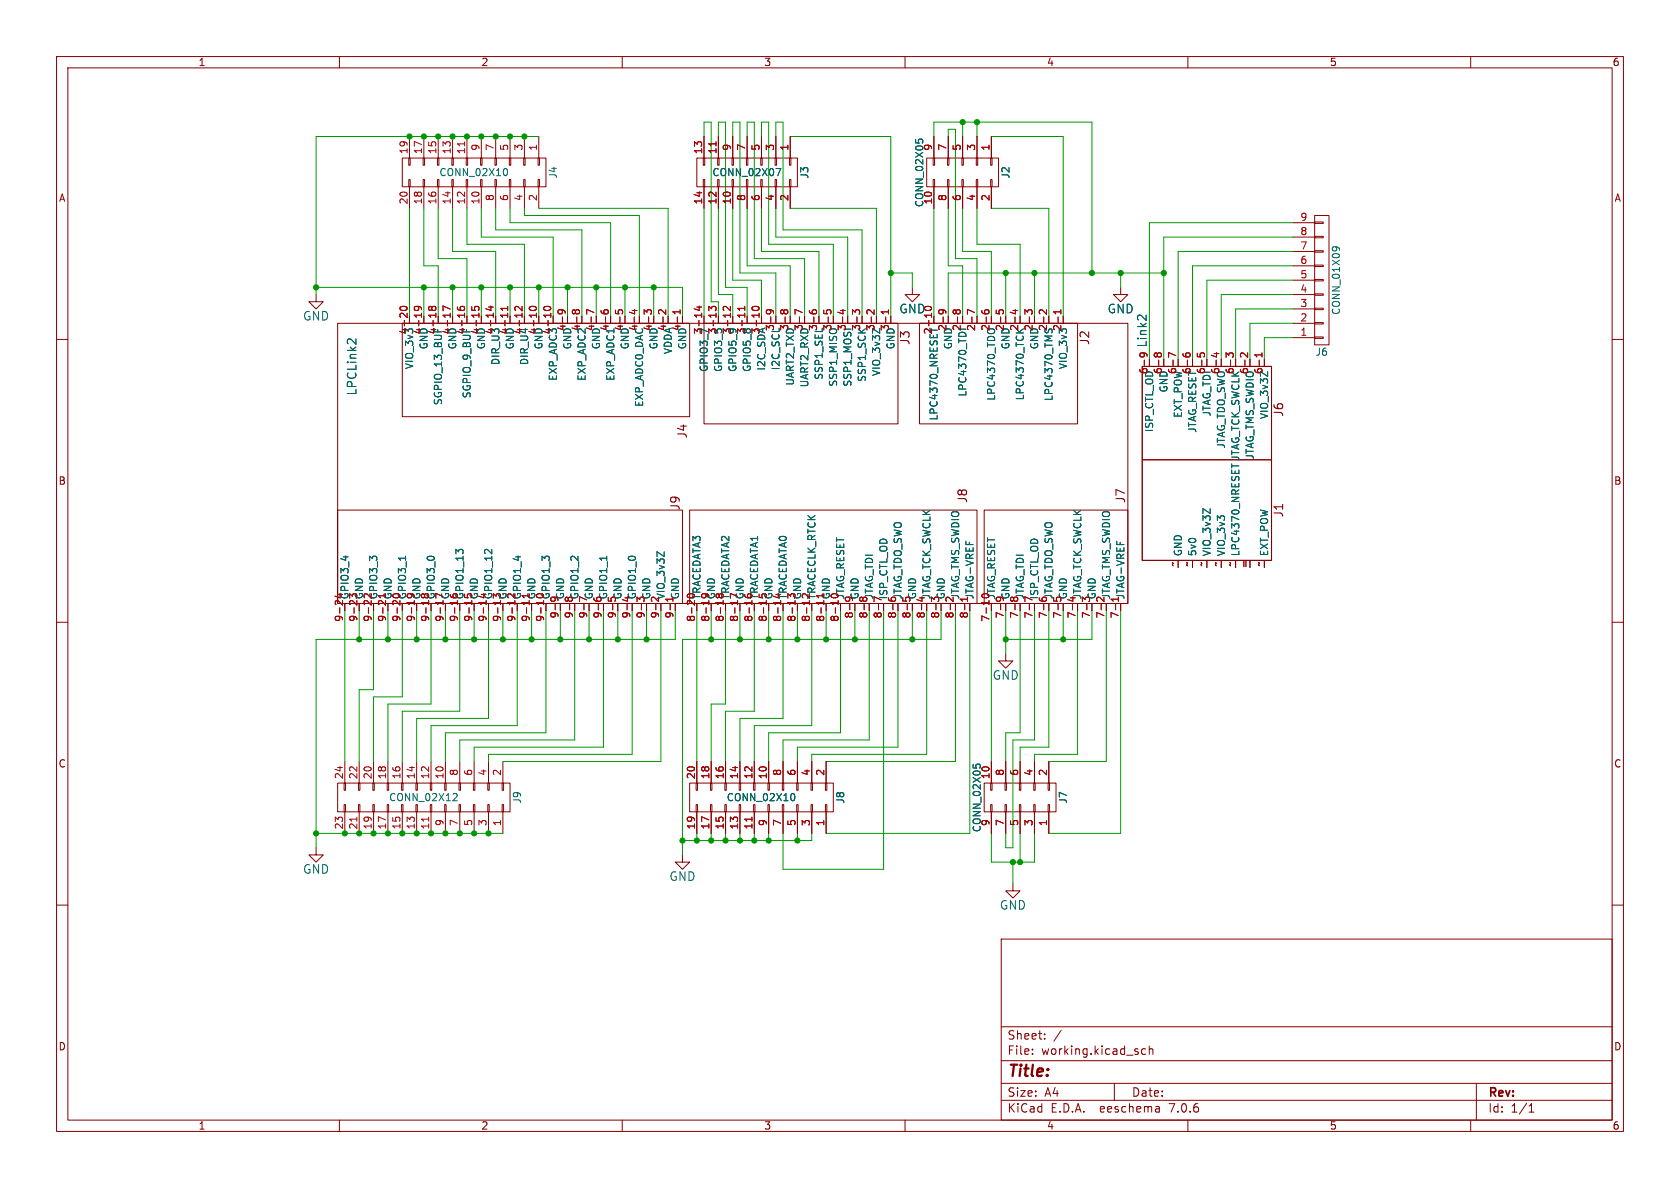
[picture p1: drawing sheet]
<svg xmlns="http://www.w3.org/2000/svg" width="297mm" height="210mm" viewBox="0 0 297 210" stroke-linecap="round" stroke-linejoin="round" font-family="sans-serif">
<defs><g id="words">
<text font-size="2.8" fill="#840000" x="178" y="190.9">Title:</text>
<g font-size="2.1" fill="#006464">
<text x="53.5" y="56.9">GND</text>
<text x="158.9" y="55.6">GND</text>
<text x="195.7" y="55.6">GND</text>
<text x="202.9" y="61.5" transform="rotate(-90 202.9 61.5)">Link2</text>
<text x="63.2" y="70" transform="rotate(-90 63.2 70)">LPCLink2</text>
<text x="175.4" y="120.4">GND</text>
<text x="53.5" y="154.7">GND</text>
<text x="118.3" y="155.9">GND</text>
<text x="176.7" y="161">GND</text>
</g>
<g font-size="2.1" fill="#840000">
<text x="161.1" y="61.1" transform="rotate(-90 161.1 61.1)">J3</text>
<text x="192.8" y="61.1" transform="rotate(-90 192.8 61.1)">J2</text>
<text x="121.7" y="77.6" transform="rotate(-90 121.7 77.6)">J4</text>
<text x="227.1" y="73.8" transform="rotate(-90 227.1 73.8)">J6</text>
<text x="171.2" y="89.1" transform="rotate(-90 171.2 89.1)">J8</text>
<text x="199.2" y="89.1" transform="rotate(-90 199.2 89.1)">J7</text>
<text x="120.4" y="90.3" transform="rotate(-90 120.4 90.3)">J9</text>
<text x="227.1" y="91.6" transform="rotate(-90 227.1 91.6)">J1</text>
<text x="178" y="184">Sheet:</text>
<text x="178" y="186.7">File:</text>
<text x="184.1" y="186.7">working.kicad_sch</text>
<text x="178" y="196.9">KiCad</text>
<text x="178" y="194.1">Size:</text>
<text x="184.7" y="194.1">A4</text>
<text x="185.7" y="196.9">E.D.A.</text>
<text x="194.6" y="196.9">eeschema</text>
<text x="200" y="194.1">Date:</text>
<text x="207" y="196.9">7.0.6</text>
<text x="263" y="194.3">Rev:</text>
<text x="263" y="196.9">Id:</text>
<text x="267.1" y="196.9">1/1</text>
</g>
<g font-size="1.8" fill="#840000">
<text x="35" y="11.9">1</text>
<text x="85" y="11.9">2</text>
<text x="135" y="11.9">3</text>
<text x="185" y="11.9">4</text>
<text x="235" y="11.9">5</text>
<text x="285" y="11.9">6</text>
<text x="10.3" y="35.9">A</text>
<text x="285.3" y="35.9">A</text>
<text x="10.3" y="85.9">B</text>
<text x="285.3" y="85.9">B</text>
<text x="10.3" y="135.9">C</text>
<text x="285.3" y="135.9">C</text>
<text x="10.3" y="185.9">D</text>
<text x="285.3" y="185.9">D</text>
<text x="35" y="199.9">1</text>
<text x="85" y="199.9">2</text>
<text x="135" y="199.9">3</text>
<text x="185" y="199.9">4</text>
<text x="235" y="199.9">5</text>
<text x="285" y="199.9">6</text>
</g>
<g font-size="1.8" fill="#a90000">
<text x="72.1" y="27.3" transform="rotate(-90 72.1 27.3)">19</text>
<text x="74.7" y="27.3" transform="rotate(-90 74.7 27.3)">17</text>
<text x="77.2" y="27.3" transform="rotate(-90 77.2 27.3)">15</text>
<text x="79.8" y="27.3" transform="rotate(-90 79.8 27.3)">13</text>
<text x="82.3" y="27.3" transform="rotate(-90 82.3 27.3)">11</text>
<text x="84.8" y="26.7" transform="rotate(-90 84.8 26.7)">9</text>
<text x="87.4" y="26.7" transform="rotate(-90 87.4 26.7)">7</text>
<text x="89.9" y="26.7" transform="rotate(-90 89.9 26.7)">5</text>
<text x="92.5" y="26.7" transform="rotate(-90 92.5 26.7)">3</text>
<text x="95" y="26.7" transform="rotate(-90 95 26.7)">1</text>
<text x="124.2" y="27.3" transform="rotate(-90 124.2 27.3)">13</text>
<text x="126.7" y="27.3" transform="rotate(-90 126.7 27.3)">11</text>
<text x="129.3" y="26.7" transform="rotate(-90 129.3 26.7)">9</text>
<text x="131.8" y="26.7" transform="rotate(-90 131.8 26.7)">7</text>
<text x="134.4" y="26.7" transform="rotate(-90 134.4 26.7)">5</text>
<text x="136.9" y="26.7" transform="rotate(-90 136.9 26.7)">3</text>
<text x="139.4" y="26.7" transform="rotate(-90 139.4 26.7)">1</text>
<text x="164.8" y="26.7" transform="rotate(-90 164.8 26.7)">9</text>
<text x="167.4" y="26.7" transform="rotate(-90 167.4 26.7)">7</text>
<text x="169.9" y="26.7" transform="rotate(-90 169.9 26.7)">5</text>
<text x="172.5" y="26.7" transform="rotate(-90 172.5 26.7)">3</text>
<text x="175" y="26.7" transform="rotate(-90 175 26.7)">1</text>
<text x="87.4" y="35.6" transform="rotate(-90 87.4 35.6)">8</text>
<text x="89.9" y="35.6" transform="rotate(-90 89.9 35.6)">6</text>
<text x="92.5" y="35.6" transform="rotate(-90 92.5 35.6)">4</text>
<text x="95" y="35.6" transform="rotate(-90 95 35.6)">2</text>
<text x="131.8" y="35.6" transform="rotate(-90 131.8 35.6)">8</text>
<text x="134.4" y="35.6" transform="rotate(-90 134.4 35.6)">6</text>
<text x="136.9" y="35.6" transform="rotate(-90 136.9 35.6)">4</text>
<text x="139.4" y="35.6" transform="rotate(-90 139.4 35.6)">2</text>
<text x="167.4" y="35.6" transform="rotate(-90 167.4 35.6)">8</text>
<text x="169.9" y="35.6" transform="rotate(-90 169.9 35.6)">6</text>
<text x="172.5" y="35.6" transform="rotate(-90 172.5 35.6)">4</text>
<text x="175" y="35.6" transform="rotate(-90 175 35.6)">2</text>
<text x="72.1" y="36.2" transform="rotate(-90 72.1 36.2)">20</text>
<text x="74.7" y="36.2" transform="rotate(-90 74.7 36.2)">18</text>
<text x="77.2" y="36.2" transform="rotate(-90 77.2 36.2)">16</text>
<text x="79.8" y="36.2" transform="rotate(-90 79.8 36.2)">14</text>
<text x="82.3" y="36.2" transform="rotate(-90 82.3 36.2)">12</text>
<text x="84.8" y="36.2" transform="rotate(-90 84.8 36.2)">10</text>
<text x="124.2" y="36.2" transform="rotate(-90 124.2 36.2)">14</text>
<text x="126.7" y="36.2" transform="rotate(-90 126.7 36.2)">12</text>
<text x="129.3" y="36.2" transform="rotate(-90 129.3 36.2)">10</text>
<text x="164.8" y="36.2" transform="rotate(-90 164.8 36.2)">10</text>
<text x="229.8" y="41.7">8</text>
<text x="229.8" y="39.1">9</text>
<text x="229.8" y="46.7">6</text>
<text x="229.8" y="44.2">7</text>
<text x="229.8" y="51.8">4</text>
<text x="229.8" y="49.3">5</text>
<text x="72.1" y="59.2" transform="rotate(-90 72.1 59.2)">4-20</text>
<text x="92.5" y="59.2" transform="rotate(-90 92.5 59.2)">4-12</text>
<text x="100.1" y="58.6" transform="rotate(-90 100.1 58.6)">4-9</text>
<text x="120.4" y="58.6" transform="rotate(-90 120.4 58.6)">4-1</text>
<text x="124.2" y="59.2" transform="rotate(-90 124.2 59.2)">3-14</text>
<text x="126.7" y="59.2" transform="rotate(-90 126.7 59.2)">3-13</text>
<text x="136.9" y="58.6" transform="rotate(-90 136.9 58.6)">3-9</text>
<text x="154.7" y="58.6" transform="rotate(-90 154.7 58.6)">3-2</text>
<text x="164.8" y="59.2" transform="rotate(-90 164.8 59.2)">2-10</text>
<text x="167.4" y="58.6" transform="rotate(-90 167.4 58.6)">2-9</text>
<text x="175" y="58.6" transform="rotate(-90 175 58.6)">2-6</text>
<text x="182.6" y="58.6" transform="rotate(-90 182.6 58.6)">2-3</text>
<text x="229.8" y="59.4">1</text>
<text x="229.8" y="56.9">2</text>
<text x="229.8" y="54.4">3</text>
<text x="202.9" y="66.2" transform="rotate(-90 202.9 66.2)">6-9</text>
<text x="210.6" y="66.2" transform="rotate(-90 210.6 66.2)">6-6</text>
<text x="213.1" y="66.2" transform="rotate(-90 213.1 66.2)">6-5</text>
<text x="220.7" y="66.2" transform="rotate(-90 220.7 66.2)">6-2</text>
<text x="208" y="100.3" transform="rotate(-90 208 100.3)">~</text>
<text x="210.6" y="100.3" transform="rotate(-90 210.6 100.3)">~</text>
<text x="213.1" y="100.3" transform="rotate(-90 213.1 100.3)">~</text>
<text x="215.6" y="100.3" transform="rotate(-90 215.6 100.3)">~</text>
<text x="218.2" y="100.3" transform="rotate(-90 218.2 100.3)">~</text>
<text x="220.7" y="100.6" transform="rotate(-90 220.7 100.6)">=</text>
<text x="223.3" y="100.3" transform="rotate(-90 223.3 100.3)">~</text>
<text x="61.8" y="106" transform="rotate(-90 61.8 106)">GPIO3_4</text>
<text x="64.4" y="106" transform="rotate(-90 64.4 106)">GND</text>
<text x="66.9" y="106" transform="rotate(-90 66.9 106)">GPIO3_3</text>
<text x="69.4" y="106" transform="rotate(-90 69.4 106)">GND</text>
<text x="72" y="106" transform="rotate(-90 72 106)">GPIO3_1</text>
<text x="74.5" y="106" transform="rotate(-90 74.5 106)">GND</text>
<text x="77.1" y="106" transform="rotate(-90 77.1 106)">GPIO3_0</text>
<text x="82.1" y="106" transform="rotate(-90 82.1 106)">GPIO1_13</text>
<text x="84.7" y="106" transform="rotate(-90 84.7 106)">GND</text>
<text x="87.2" y="106" transform="rotate(-90 87.2 106)">GPIO1_12</text>
<text x="89.8" y="106" transform="rotate(-90 89.8 106)">GND</text>
<text x="92.3" y="106" transform="rotate(-90 92.3 106)">GPIO1_4</text>
<text x="94.8" y="106" transform="rotate(-90 94.8 106)">GND</text>
<text x="97.4" y="106" transform="rotate(-90 97.4 106)">GPIO1_3</text>
<text x="99.9" y="106" transform="rotate(-90 99.9 106)">GND</text>
<text x="102.5" y="106" transform="rotate(-90 102.5 106)">GPIO1_2</text>
<text x="107.5" y="106" transform="rotate(-90 107.5 106)">GPIO1_1</text>
<text x="110.1" y="106" transform="rotate(-90 110.1 106)">GND</text>
<text x="112.6" y="106" transform="rotate(-90 112.6 106)">GPIO1_0</text>
<text x="115.2" y="106" transform="rotate(-90 115.2 106)">GND</text>
<text x="117.7" y="106" transform="rotate(-90 117.7 106)">VIO_3v3Z</text>
<text x="120.2" y="106" transform="rotate(-90 120.2 106)">GND</text>
<text x="124.1" y="106" transform="rotate(-90 124.1 106)">TRACEDATA3</text>
<text x="126.6" y="106" transform="rotate(-90 126.6 106)">GND</text>
<text x="129.1" y="106" transform="rotate(-90 129.1 106)">TRACEDATA2</text>
<text x="134.2" y="106" transform="rotate(-90 134.2 106)">TRACEDATA1</text>
<text x="136.8" y="106" transform="rotate(-90 136.8 106)">GND</text>
<text x="139.3" y="106" transform="rotate(-90 139.3 106)">TRACEDATA0</text>
<text x="141.8" y="106" transform="rotate(-90 141.8 106)">GND</text>
<text x="144.4" y="106" transform="rotate(-90 144.4 106)">TRACECLK_RTCK</text>
<text x="146.9" y="106" transform="rotate(-90 146.9 106)">GND</text>
<text x="149.5" y="106" transform="rotate(-90 149.5 106)">JTAG_RESET</text>
<text x="152" y="106" transform="rotate(-90 152 106)">GND</text>
<text x="154.5" y="106" transform="rotate(-90 154.5 106)">JTAG_TDI</text>
<text x="159.6" y="106" transform="rotate(-90 159.6 106)">JTAG_TDO_SWO</text>
<text x="162.2" y="106" transform="rotate(-90 162.2 106)">GND</text>
<text x="164.7" y="106" transform="rotate(-90 164.7 106)">JTAG_TCK_SWCLK</text>
<text x="167.2" y="106" transform="rotate(-90 167.2 106)">GND</text>
<text x="169.8" y="106" transform="rotate(-90 169.8 106)">JTAG_TMS_SWDIO</text>
<text x="172.3" y="106" transform="rotate(-90 172.3 106)">JTAG-VREF</text>
<text x="176.1" y="106" transform="rotate(-90 176.1 106)">JTAG_RESET</text>
<text x="178.7" y="106" transform="rotate(-90 178.7 106)">GND</text>
<text x="181.2" y="106" transform="rotate(-90 181.2 106)">JTAG_TDI</text>
<text x="186.3" y="106" transform="rotate(-90 186.3 106)">JTAG_TDO_SWO</text>
<text x="188.8" y="106" transform="rotate(-90 188.8 106)">GND</text>
<text x="191.4" y="106" transform="rotate(-90 191.4 106)">JTAG_TCK_SWCLK</text>
<text x="193.9" y="106" transform="rotate(-90 193.9 106)">GND</text>
<text x="196.4" y="106" transform="rotate(-90 196.4 106)">JTAG_TMS_SWDIO</text>
<text x="199" y="106" transform="rotate(-90 199 106)">JTAG-VREF</text>
<text x="60.7" y="110" transform="rotate(-90 60.7 110)">9-24</text>
<text x="63.2" y="110" transform="rotate(-90 63.2 110)">9-23</text>
<text x="65.8" y="110" transform="rotate(-90 65.8 110)">9-22</text>
<text x="68.3" y="110" transform="rotate(-90 68.3 110)">9-21</text>
<text x="70.9" y="110" transform="rotate(-90 70.9 110)">9-20</text>
<text x="73.4" y="110" transform="rotate(-90 73.4 110)">9-19</text>
<text x="75.9" y="110" transform="rotate(-90 75.9 110)">9-18</text>
<text x="78.5" y="110" transform="rotate(-90 78.5 110)">9-17</text>
<text x="81" y="110" transform="rotate(-90 81 110)">9-16</text>
<text x="83.6" y="110" transform="rotate(-90 83.6 110)">9-15</text>
<text x="86.1" y="110" transform="rotate(-90 86.1 110)">9-14</text>
<text x="88.6" y="110" transform="rotate(-90 88.6 110)">9-13</text>
<text x="91.2" y="110" transform="rotate(-90 91.2 110)">9-12</text>
<text x="93.7" y="110" transform="rotate(-90 93.7 110)">9-11</text>
<text x="96.3" y="110" transform="rotate(-90 96.3 110)">9-10</text>
<text x="98.8" y="109.4" transform="rotate(-90 98.8 109.4)">9-9</text>
<text x="101.3" y="109.4" transform="rotate(-90 101.3 109.4)">9-8</text>
<text x="103.9" y="109.4" transform="rotate(-90 103.9 109.4)">9-7</text>
<text x="106.4" y="109.4" transform="rotate(-90 106.4 109.4)">9-6</text>
<text x="109" y="109.4" transform="rotate(-90 109 109.4)">9-5</text>
<text x="111.5" y="109.4" transform="rotate(-90 111.5 109.4)">9-4</text>
<text x="114" y="109.4" transform="rotate(-90 114 109.4)">9-3</text>
<text x="116.6" y="109.4" transform="rotate(-90 116.6 109.4)">9-2</text>
<text x="119.1" y="109.4" transform="rotate(-90 119.1 109.4)">9-1</text>
<text x="122.9" y="110" transform="rotate(-90 122.9 110)">8-20</text>
<text x="125.5" y="110" transform="rotate(-90 125.5 110)">8-19</text>
<text x="128" y="110" transform="rotate(-90 128 110)">8-18</text>
<text x="130.6" y="110" transform="rotate(-90 130.6 110)">8-17</text>
<text x="133.1" y="110" transform="rotate(-90 133.1 110)">8-16</text>
<text x="135.6" y="110" transform="rotate(-90 135.6 110)">8-15</text>
<text x="138.2" y="110" transform="rotate(-90 138.2 110)">8-14</text>
<text x="140.7" y="110" transform="rotate(-90 140.7 110)">8-13</text>
<text x="143.3" y="110" transform="rotate(-90 143.3 110)">8-12</text>
<text x="145.8" y="110" transform="rotate(-90 145.8 110)">8-11</text>
<text x="148.3" y="110" transform="rotate(-90 148.3 110)">8-10</text>
<text x="150.9" y="109.4" transform="rotate(-90 150.9 109.4)">8-9</text>
<text x="153.4" y="109.4" transform="rotate(-90 153.4 109.4)">8-8</text>
<text x="156" y="109.4" transform="rotate(-90 156 109.4)">8-7</text>
<text x="158.5" y="109.4" transform="rotate(-90 158.5 109.4)">8-6</text>
<text x="161" y="109.4" transform="rotate(-90 161 109.4)">8-5</text>
<text x="163.6" y="109.4" transform="rotate(-90 163.6 109.4)">8-4</text>
<text x="166.1" y="109.4" transform="rotate(-90 166.1 109.4)">8-3</text>
<text x="168.7" y="109.4" transform="rotate(-90 168.7 109.4)">8-2</text>
<text x="171.2" y="109.4" transform="rotate(-90 171.2 109.4)">8-1</text>
<text x="175" y="110" transform="rotate(-90 175 110)">7-10</text>
<text x="177.5" y="109.4" transform="rotate(-90 177.5 109.4)">7-9</text>
<text x="180.1" y="109.4" transform="rotate(-90 180.1 109.4)">7-8</text>
<text x="182.6" y="109.4" transform="rotate(-90 182.6 109.4)">7-7</text>
<text x="185.2" y="109.4" transform="rotate(-90 185.2 109.4)">7-6</text>
<text x="187.7" y="109.4" transform="rotate(-90 187.7 109.4)">7-5</text>
<text x="190.2" y="109.4" transform="rotate(-90 190.2 109.4)">7-4</text>
<text x="192.8" y="109.4" transform="rotate(-90 192.8 109.4)">7-3</text>
<text x="195.3" y="109.4" transform="rotate(-90 195.3 109.4)">7-2</text>
<text x="197.9" y="109.4" transform="rotate(-90 197.9 109.4)">7-1</text>
<text x="60.7" y="137.8" transform="rotate(-90 60.7 137.8)">24</text>
<text x="63.2" y="137.8" transform="rotate(-90 63.2 137.8)">22</text>
<text x="65.8" y="137.8" transform="rotate(-90 65.8 137.8)">20</text>
<text x="68.3" y="137.8" transform="rotate(-90 68.3 137.8)">18</text>
<text x="70.9" y="137.8" transform="rotate(-90 70.9 137.8)">16</text>
<text x="73.4" y="137.8" transform="rotate(-90 73.4 137.8)">14</text>
<text x="75.9" y="137.8" transform="rotate(-90 75.9 137.8)">12</text>
<text x="78.5" y="137.8" transform="rotate(-90 78.5 137.8)">10</text>
<text x="81" y="137.2" transform="rotate(-90 81 137.2)">8</text>
<text x="83.6" y="137.2" transform="rotate(-90 83.6 137.2)">6</text>
<text x="86.1" y="137.2" transform="rotate(-90 86.1 137.2)">4</text>
<text x="88.6" y="137.2" transform="rotate(-90 88.6 137.2)">2</text>
<text x="122.9" y="137.8" transform="rotate(-90 122.9 137.8)">20</text>
<text x="125.5" y="137.8" transform="rotate(-90 125.5 137.8)">18</text>
<text x="128" y="137.8" transform="rotate(-90 128 137.8)">16</text>
<text x="130.6" y="137.8" transform="rotate(-90 130.6 137.8)">14</text>
<text x="133.1" y="137.8" transform="rotate(-90 133.1 137.8)">12</text>
<text x="135.6" y="137.8" transform="rotate(-90 135.6 137.8)">10</text>
<text x="138.2" y="137.2" transform="rotate(-90 138.2 137.2)">8</text>
<text x="140.7" y="137.2" transform="rotate(-90 140.7 137.2)">6</text>
<text x="143.3" y="137.2" transform="rotate(-90 143.3 137.2)">4</text>
<text x="145.8" y="137.2" transform="rotate(-90 145.8 137.2)">2</text>
<text x="175" y="137.8" transform="rotate(-90 175 137.8)">10</text>
<text x="177.5" y="137.2" transform="rotate(-90 177.5 137.2)">8</text>
<text x="180.1" y="137.2" transform="rotate(-90 180.1 137.2)">6</text>
<text x="182.6" y="137.2" transform="rotate(-90 182.6 137.2)">4</text>
<text x="185.2" y="137.2" transform="rotate(-90 185.2 137.2)">2</text>
<text x="60.7" y="146.7" transform="rotate(-90 60.7 146.7)">23</text>
<text x="63.2" y="146.7" transform="rotate(-90 63.2 146.7)">21</text>
<text x="65.8" y="146.7" transform="rotate(-90 65.8 146.7)">19</text>
<text x="68.3" y="146.7" transform="rotate(-90 68.3 146.7)">17</text>
<text x="70.9" y="146.7" transform="rotate(-90 70.9 146.7)">15</text>
<text x="73.4" y="146.7" transform="rotate(-90 73.4 146.7)">13</text>
<text x="75.9" y="146.7" transform="rotate(-90 75.9 146.7)">11</text>
<text x="78.5" y="146.1" transform="rotate(-90 78.5 146.1)">9</text>
<text x="81" y="146.1" transform="rotate(-90 81 146.1)">7</text>
<text x="83.6" y="146.1" transform="rotate(-90 83.6 146.1)">5</text>
<text x="86.1" y="146.1" transform="rotate(-90 86.1 146.1)">3</text>
<text x="88.6" y="146.1" transform="rotate(-90 88.6 146.1)">1</text>
<text x="122.9" y="146.7" transform="rotate(-90 122.9 146.7)">19</text>
<text x="125.5" y="146.7" transform="rotate(-90 125.5 146.7)">17</text>
<text x="128" y="146.7" transform="rotate(-90 128 146.7)">15</text>
<text x="130.6" y="146.7" transform="rotate(-90 130.6 146.7)">13</text>
<text x="133.1" y="146.7" transform="rotate(-90 133.1 146.7)">11</text>
<text x="135.6" y="146.1" transform="rotate(-90 135.6 146.1)">9</text>
<text x="138.2" y="146.1" transform="rotate(-90 138.2 146.1)">7</text>
<text x="140.7" y="146.1" transform="rotate(-90 140.7 146.1)">5</text>
<text x="143.3" y="146.1" transform="rotate(-90 143.3 146.1)">3</text>
<text x="145.8" y="146.1" transform="rotate(-90 145.8 146.1)">1</text>
<text x="175" y="146.1" transform="rotate(-90 175 146.1)">9</text>
<text x="177.5" y="146.1" transform="rotate(-90 177.5 146.1)">7</text>
<text x="180.1" y="146.1" transform="rotate(-90 180.1 146.1)">5</text>
<text x="182.6" y="146.1" transform="rotate(-90 182.6 146.1)">3</text>
<text x="185.2" y="146.1" transform="rotate(-90 185.2 146.1)">1</text>
</g>
<g font-size="1.8" fill="#006464">
<text x="77.6" y="31.3">CONN_02X10</text>
<text x="98.7" y="31.7" transform="rotate(-90 98.7 31.7)">J4</text>
<text x="125.8" y="31.3">CONN_02X07</text>
<text x="143.1" y="31.7" transform="rotate(-90 143.1 31.7)">J3</text>
<text x="178.7" y="31.7" transform="rotate(-90 178.7 31.7)">J2</text>
<text x="163.4" y="36.7" transform="rotate(-90 163.4 36.7)">CONN_02X05</text>
<text x="74.7" y="59.2" transform="rotate(-90 74.7 59.2)">4-19</text>
<text x="77.2" y="59.2" transform="rotate(-90 77.2 59.2)">4-18</text>
<text x="79.8" y="59.2" transform="rotate(-90 79.8 59.2)">4-17</text>
<text x="82.3" y="59.2" transform="rotate(-90 82.3 59.2)">4-16</text>
<text x="84.8" y="59.2" transform="rotate(-90 84.8 59.2)">4-15</text>
<text x="87.4" y="59.2" transform="rotate(-90 87.4 59.2)">4-14</text>
<text x="89.9" y="59.2" transform="rotate(-90 89.9 59.2)">4-11</text>
<text x="95" y="59.2" transform="rotate(-90 95 59.2)">4-10</text>
<text x="97.5" y="59.2" transform="rotate(-90 97.5 59.2)">4-10</text>
<text x="102.6" y="58.6" transform="rotate(-90 102.6 58.6)">4-8</text>
<text x="105.2" y="58.6" transform="rotate(-90 105.2 58.6)">4-7</text>
<text x="107.7" y="58.6" transform="rotate(-90 107.7 58.6)">4-6</text>
<text x="110.2" y="58.6" transform="rotate(-90 110.2 58.6)">4-5</text>
<text x="112.8" y="58.6" transform="rotate(-90 112.8 58.6)">4-4</text>
<text x="115.3" y="58.6" transform="rotate(-90 115.3 58.6)">4-3</text>
<text x="117.9" y="58.6" transform="rotate(-90 117.9 58.6)">4-2</text>
<text x="129.3" y="59.2" transform="rotate(-90 129.3 59.2)">3-12</text>
<text x="131.8" y="59.2" transform="rotate(-90 131.8 59.2)">3-11</text>
<text x="134.4" y="59.2" transform="rotate(-90 134.4 59.2)">3-10</text>
<text x="139.4" y="58.6" transform="rotate(-90 139.4 58.6)">3-8</text>
<text x="142" y="58.6" transform="rotate(-90 142 58.6)">3-7</text>
<text x="144.5" y="58.6" transform="rotate(-90 144.5 58.6)">3-6</text>
<text x="147.1" y="58.6" transform="rotate(-90 147.1 58.6)">3-5</text>
<text x="149.6" y="58.6" transform="rotate(-90 149.6 58.6)">3-4</text>
<text x="152.1" y="58.6" transform="rotate(-90 152.1 58.6)">3-3</text>
<text x="157.2" y="58.6" transform="rotate(-90 157.2 58.6)">3-1</text>
<text x="169.9" y="58.6" transform="rotate(-90 169.9 58.6)">2-8</text>
<text x="172.5" y="58.6" transform="rotate(-90 172.5 58.6)">2-7</text>
<text x="177.5" y="58.6" transform="rotate(-90 177.5 58.6)">2-5</text>
<text x="180.1" y="58.6" transform="rotate(-90 180.1 58.6)">2-4</text>
<text x="185.2" y="58.6" transform="rotate(-90 185.2 58.6)">2-2</text>
<text x="187.7" y="58.6" transform="rotate(-90 187.7 58.6)">2-1</text>
<text x="237.1" y="55.8" transform="rotate(-90 237.1 55.8)">CONN_01X09</text>
<text x="73.3" y="65.4" transform="rotate(-90 73.3 65.4)">VIO_3v3</text>
<text x="75.8" y="61.9" transform="rotate(-90 75.8 61.9)">GND</text>
<text x="80.9" y="61.9" transform="rotate(-90 80.9 61.9)">GND</text>
<text x="86" y="61.9" transform="rotate(-90 86 61.9)">GND</text>
<text x="88.5" y="64.6" transform="rotate(-90 88.5 64.6)">DIR_U3</text>
<text x="91" y="61.9" transform="rotate(-90 91 61.9)">GND</text>
<text x="93.6" y="64.6" transform="rotate(-90 93.6 64.6)">DIR_U4</text>
<text x="96.1" y="61.9" transform="rotate(-90 96.1 61.9)">GND</text>
<text x="101.2" y="61.9" transform="rotate(-90 101.2 61.9)">GND</text>
<text x="106.3" y="61.9" transform="rotate(-90 106.3 61.9)">GND</text>
<text x="111.4" y="61.9" transform="rotate(-90 111.4 61.9)">GND</text>
<text x="116.4" y="61.9" transform="rotate(-90 116.4 61.9)">GND</text>
<text x="119" y="62.7" transform="rotate(-90 119 62.7)">VDDA</text>
<text x="121.5" y="61.9" transform="rotate(-90 121.5 61.9)">GND</text>
<text x="125.3" y="65.9" transform="rotate(-90 125.3 65.9)">GPIO3_7</text>
<text x="127.9" y="65.9" transform="rotate(-90 127.9 65.9)">GPIO3_5</text>
<text x="130.4" y="65.9" transform="rotate(-90 130.4 65.9)">GPIO5_9</text>
<text x="132.9" y="65.9" transform="rotate(-90 132.9 65.9)">GPIO5_8</text>
<text x="135.5" y="65.6" transform="rotate(-90 135.5 65.6)">I2C_SDA</text>
<text x="138" y="65.5" transform="rotate(-90 138 65.5)">I2C_SCL</text>
<text x="158.3" y="61.9" transform="rotate(-90 158.3 61.9)">GND</text>
<text x="168.5" y="61.9" transform="rotate(-90 168.5 61.9)">GND</text>
<text x="178.7" y="61.9" transform="rotate(-90 178.7 61.9)">GND</text>
<text x="183.7" y="61.9" transform="rotate(-90 183.7 61.9)">GND</text>
<text x="188.8" y="65.4" transform="rotate(-90 188.8 65.4)">VIO_3v3</text>
<text x="232.5" y="63.1">J6</text>
<text x="78.3" y="71.7" transform="rotate(-90 78.3 71.7)">SGPIO_13_BUF</text>
<text x="83.4" y="70.5" transform="rotate(-90 83.4 70.5)">SGPIO_9_BUF</text>
<text x="98.7" y="67.4" transform="rotate(-90 98.7 67.4)">EXP_ADC3</text>
<text x="103.7" y="67.4" transform="rotate(-90 103.7 67.4)">EXP_ADC2</text>
<text x="108.8" y="67.4" transform="rotate(-90 108.8 67.4)">EXP_ADC1</text>
<text x="140.6" y="68.3" transform="rotate(-90 140.6 68.3)">UART2_TXD</text>
<text x="143.1" y="68.6" transform="rotate(-90 143.1 68.6)">UART2_RXD</text>
<text x="145.6" y="67.2" transform="rotate(-90 145.6 67.2)">SSP1_SEL</text>
<text x="148.2" y="68.5" transform="rotate(-90 148.2 68.5)">SSP1_MISO</text>
<text x="150.7" y="68.5" transform="rotate(-90 150.7 68.5)">SSP1_MOSI</text>
<text x="153.3" y="67.6" transform="rotate(-90 153.3 67.6)">SSP1_SCK</text>
<text x="155.8" y="66.6" transform="rotate(-90 155.8 66.6)">VIO_3v3Z</text>
<text x="171" y="70.2" transform="rotate(-90 171 70.2)">LPC4370_TDI</text>
<text x="176.1" y="70.9" transform="rotate(-90 176.1 70.9)">LPC4370_TDO</text>
<text x="181.2" y="70.9" transform="rotate(-90 181.2 70.9)">LPC4370_TCK</text>
<text x="186.3" y="71" transform="rotate(-90 186.3 71)">LPC4370_TMS</text>
<text x="205.5" y="66.2" transform="rotate(-90 205.5 66.2)">6-8</text>
<text x="206.6" y="69.5" transform="rotate(-90 206.6 69.5)">GND</text>
<text x="208" y="66.2" transform="rotate(-90 208 66.2)">6-7</text>
<text x="215.6" y="66.2" transform="rotate(-90 215.6 66.2)">6-4</text>
<text x="218.2" y="66.2" transform="rotate(-90 218.2 66.2)">6-3</text>
<text x="223.3" y="66.2" transform="rotate(-90 223.3 66.2)">6-1</text>
<text x="113.9" y="72" transform="rotate(-90 113.9 72)">EXP_ADC0_DAC</text>
<text x="166" y="74.4" transform="rotate(-90 166 74.4)">LPC4370_NRESET</text>
<text x="204.1" y="76.5" transform="rotate(-90 204.1 76.5)">ISP_CTL_OD</text>
<text x="209.1" y="74" transform="rotate(-90 209.1 74)">EXT_POW</text>
<text x="211.7" y="76.6" transform="rotate(-90 211.7 76.6)">JTAG_RESET</text>
<text x="214.2" y="73.7" transform="rotate(-90 214.2 73.7)">JTAG_TDI</text>
<text x="224.4" y="74.2" transform="rotate(-90 224.4 74.2)">VIO_3v3Z</text>
<text x="216.8" y="79.4" transform="rotate(-90 216.8 79.4)">JTAG_TDO_SWO</text>
<text x="219.3" y="81.6" transform="rotate(-90 219.3 81.6)">JTAG_TCK_SWCLK</text>
<text x="221.8" y="81.3" transform="rotate(-90 221.8 81.3)">JTAG_TMS_SWDIO</text>
<text x="209.1" y="98.4" transform="rotate(-90 209.1 98.4)">GND</text>
<text x="211.7" y="98.4" transform="rotate(-90 211.7 98.4)">5v0</text>
<text x="214.2" y="98.4" transform="rotate(-90 214.2 98.4)">VIO_3v3Z</text>
<text x="216.8" y="98.4" transform="rotate(-90 216.8 98.4)">VIO_3v3</text>
<text x="219.3" y="98.4" transform="rotate(-90 219.3 98.4)">LPC4370_NRESET</text>
<text x="224.4" y="98.4" transform="rotate(-90 224.4 98.4)">EXT_POW</text>
<text x="79.6" y="106" transform="rotate(-90 79.6 106)">GND</text>
<text x="105" y="106" transform="rotate(-90 105 106)">GND</text>
<text x="131.7" y="106" transform="rotate(-90 131.7 106)">GND</text>
<text x="157.1" y="106" transform="rotate(-90 157.1 106)">ISP_CTL_OD</text>
<text x="183.7" y="106" transform="rotate(-90 183.7 106)">ISP_CTL_OD</text>
<text x="68.7" y="141.8">CONN_02X12</text>
<text x="92.3" y="142.2" transform="rotate(-90 92.3 142.2)">J9</text>
<text x="128.4" y="141.8">CONN_02X10</text>
<text x="149.5" y="142.2" transform="rotate(-90 149.5 142.2)">J8</text>
<text x="188.8" y="142.2" transform="rotate(-90 188.8 142.2)">J7</text>
<text x="173.6" y="147.2" transform="rotate(-90 173.6 147.2)">CONN_02X05</text>
</g>
</g></defs>
<g fill="none" stroke="#840000" stroke-width=".18">
<path d="M10 10h277v190h-277zM12 12h273v186h-273zM60 10v2M110 10v2M160 10v2M210 10v2M260 10v2M71.1 27.9h25.4v5.1h-25.4zM72.3 27.9h.2v1.3h-.2zM72.3 31.8h.2v1.2h-.2zM72.4 24.1v3.8M72.4 33v3.8"/>
<path d="M74.8 27.9h.3v1.3h-.3zM74.8 31.8h.3v1.2h-.3zM74.9 24.1v3.8M74.9 33v3.8M77.3 27.9h.3v1.3h-.3zM77.3 31.8h.3v1.2h-.3zM77.5 24.1v3.8M77.5 33v3.8M79.9 27.9h.2v1.3h-.2zM79.9 31.8h.2v1.2h-.2zM80 24.1v3.8M80 33v3.8"/>
<path d="M82.4 27.9h.3v1.3h-.3zM82.4 31.8h.3v1.2h-.3zM82.5 24.1v3.8M82.5 33v3.8M85 27.9h.2v1.3h-.2zM85 31.8h.2v1.2h-.2zM85.1 24.1v3.8M85.1 33v3.8M87.5 27.9h.3v1.3h-.3zM87.5 31.8h.3v1.2h-.3zM87.6 24.1v3.8M87.6 33v3.8"/>
<path d="M90 27.9h.3v1.3h-.3zM90 31.8h.3v1.2h-.3zM90.2 24.1v3.8M90.2 33v3.8M92.6 27.9h.2v1.3h-.2zM92.6 31.8h.2v1.2h-.2zM92.7 24.1v3.8M92.7 33v3.8M95.1 27.9h.3v1.3h-.3zM95.1 31.8h.3v1.2h-.3zM95.2 24.1v3.8M95.2 33v3.8"/>
<path d="M123.2 27.9h17.8v5.1h-17.8zM124.3 27.9h.3v1.3h-.3zM124.3 31.8h.3v1.2h-.3zM124.5 24.1v3.8M124.5 33v3.8M126.9 27.9h.2v1.3h-.2zM126.9 31.8h.2v1.2h-.2zM127 24.1v3.8M127 33v3.8M129.4 27.9h.3v1.3h-.3zM129.4 31.8h.3v1.2h-.3zM129.5 24.1v3.8"/>
<path d="M129.5 33v3.8M132 27.9h.2v1.3h-.2zM132 31.8h.2v1.2h-.2zM132.1 24.1v3.8M132.1 33v3.8M134.5 27.9h.2v1.3h-.2zM134.5 31.8h.2v1.2h-.2zM134.6 24.1v3.8M134.6 33v3.8M137 27.9h.3v1.3h-.3zM137 31.8h.3v1.2h-.3zM137.2 24.1v3.8"/>
<path d="M137.2 33v3.8M139.6 27.9h.2v1.3h-.2zM139.6 31.8h.2v1.2h-.2zM139.7 24.1v3.8M139.7 33v3.8M163.8 27.9h12.7v5.1h-12.7zM165 27.9h.2v1.3h-.2zM165 31.8h.2v1.2h-.2zM165.1 24.1v3.8M165.1 33v3.8M167.5 27.9h.3v1.3h-.3zM167.5 31.8h.3v1.2h-.3z"/>
<path d="M167.6 24.1v3.8M167.6 33v3.8M170.1 27.9h.2v1.3h-.2zM170.1 31.8h.2v1.2h-.2zM170.2 24.1v3.8M170.2 33v3.8M172.6 27.9h.2v1.3h-.2zM172.6 31.8h.2v1.2h-.2zM172.7 24.1v3.8M172.7 33v3.8M175.1 27.9h.3v1.3h-.3zM175.1 31.8h.3v1.2h-.3z"/>
<path d="M175.3 24.1v3.8M175.3 33v3.8M228.6 39.4h3.8M232.4 39.2h1.5v.3h-1.5zM232.4 38.1h2.5v22.9h-2.5zM10 60h2M55.9 52.1v1.2h1.2l-1.2 1.3-1.3-1.3h1.3M59.7 57.2h139.7v49.5h-139.7zM71.1 57.2h50.8v16.5h-50.8zM124.5 57.2h34.2v17.7h-34.2zM161.3 50.8v1.3h-1.3l1.3 1.2 1.3-1.2h-1.3M162.6 57.2h27.9v17.7h-27.9z"/>
<path d="M198.1 50.8v1.3h-1.3l1.3 1.2 1.3-1.2h-1.3M228.6 59.7h3.8M228.6 57.2h3.8M228.6 54.6h3.8M228.6 52.1h3.8M228.6 49.5h3.8M228.6 47h3.8M228.6 44.5h3.8M228.6 41.9h3.8M232.4 41.8h1.5v.2h-1.5zM232.4 44.3h1.5v.3h-1.5zM232.4 46.9h1.5v.2h-1.5z"/>
<path d="M232.4 49.4h1.5v.3h-1.5zM232.4 51.9h1.5v.3h-1.5zM232.4 54.5h1.5v.2h-1.5zM232.4 57h1.5v.3h-1.5zM232.4 59.6h1.5v.2h-1.5zM285 60h2M201.9 64.8h22.9v16.5h-22.9zM201.9 64.8h22.9v34.3h-22.9zM59.7 90.2h60.9v16.5h-60.9zM121.9 90.2h50.8v16.5h-50.8zM174 90.2h25.4v16.5h-25.4zM201.9 81.3h22.9v17.8h-22.9z"/>
<path d="M10 110h2M177.8 115.6v1.2h1.3l-1.3 1.3-1.3-1.3h1.3M285 110h2M59.7 138.4h30.5v5.1h-30.5zM60.8 138.4h.3v1.3h-.3zM61 134.6v3.8M63.4 138.4h.2v1.3h-.2zM63.5 134.6v3.8M65.9 138.4h.3v1.3h-.3zM66 134.6v3.8M68.5 138.4h.2v1.3h-.2zM68.6 134.6v3.8"/>
<path d="M71 138.4h.2v1.3h-.2zM71.1 134.6v3.8M73.5 138.4h.3v1.3h-.3zM73.7 134.6v3.8M76.1 138.4h.2v1.3h-.2zM76.2 134.6v3.8M78.6 138.4h.3v1.3h-.3zM78.7 134.6v3.8M81.2 138.4h.2v1.3h-.2zM81.3 134.6v3.8M83.7 138.4h.2v1.3h-.2zM83.8 134.6v3.8"/>
<path d="M86.2 138.4h.3v1.3h-.3zM86.4 134.6v3.8M88.8 138.4h.2v1.3h-.2zM88.9 134.6v3.8M121.9 138.4h25.4v5.1h-25.4zM123.1 138.4h.2v1.3h-.2zM123.2 134.6v3.8M125.6 138.4h.3v1.3h-.3zM125.7 134.6v3.8M128.1 138.4h.3v1.3h-.3zM128.3 134.6v3.8M130.7 138.4h.2v1.3h-.2z"/>
<path d="M130.8 134.6v3.8M133.2 138.4h.3v1.3h-.3zM133.3 134.6v3.8M135.8 138.4h.2v1.3h-.2zM135.9 134.6v3.8M138.3 138.4h.3v1.3h-.3zM138.4 134.6v3.8M140.8 138.4h.3v1.3h-.3zM141 134.6v3.8M143.4 138.4h.2v1.3h-.2zM143.5 134.6v3.8M145.9 138.4h.3v1.3h-.3z"/>
<path d="M146 134.6v3.8M174 138.4h12.7v5.1h-12.7zM175.1 138.4h.3v1.3h-.3zM175.3 134.6v3.8M177.7 138.4h.2v1.3h-.2zM177.8 134.6v3.8M180.2 138.4h.3v1.3h-.3zM180.3 134.6v3.8M182.8 138.4h.2v1.3h-.2zM182.9 134.6v3.8M185.3 138.4h.2v1.3h-.2zM185.4 134.6v3.8"/>
<path d="M10 160h2M55.9 149.9v1.2h1.2l-1.2 1.3-1.3-1.3h1.3M60.8 142.2h.3v1.3h-.3zM61 143.5v3.8M63.4 142.2h.2v1.3h-.2zM63.5 143.5v3.8M65.9 142.2h.3v1.3h-.3zM66 143.5v3.8M68.5 142.2h.2v1.3h-.2zM68.6 143.5v3.8M71 142.2h.2v1.3h-.2zM71.1 143.5v3.8"/>
<path d="M73.5 142.2h.3v1.3h-.3zM73.7 143.5v3.8M76.1 142.2h.2v1.3h-.2zM76.2 143.5v3.8M78.6 142.2h.3v1.3h-.3zM78.7 143.5v3.8M81.2 142.2h.2v1.3h-.2zM81.3 143.5v3.8M83.7 142.2h.2v1.3h-.2zM83.8 143.5v3.8M86.2 142.2h.3v1.3h-.3zM86.4 143.5v3.8"/>
<path d="M88.8 142.2h.2v1.3h-.2zM88.9 143.5v3.8M120.6 151.1v1.3h1.3l-1.3 1.3-1.2-1.3h1.2M123.1 142.2h.2v1.3h-.2zM123.2 143.5v3.8M125.6 142.2h.3v1.3h-.3zM125.7 143.5v3.8M128.1 142.2h.3v1.3h-.3zM128.3 143.5v3.8M130.7 142.2h.2v1.3h-.2zM130.8 143.5v3.8M133.2 142.2h.3v1.3h-.3z"/>
<path d="M133.3 143.5v3.8M135.8 142.2h.2v1.3h-.2zM135.9 143.5v3.8M138.3 142.2h.3v1.3h-.3zM138.4 143.5v3.8M140.8 142.2h.3v1.3h-.3zM141 143.5v3.8M143.4 142.2h.2v1.3h-.2zM143.5 143.5v3.8M145.9 142.2h.3v1.3h-.3zM146 143.5v3.8M175.1 142.2h.3v1.3h-.3z"/>
<path d="M175.3 143.5v3.8M177.7 142.2h.2v1.3h-.2zM177.8 143.5v3.8M179.1 156.2v1.3h1.2l-1.2 1.3-1.3-1.3h1.3M180.2 142.2h.3v1.3h-.3zM180.3 143.5v3.8M182.8 142.2h.2v1.3h-.2zM182.9 143.5v3.8M185.3 142.2h.2v1.3h-.2zM185.4 143.5v3.8M285 160h2M177 166h108v32h-108z"/>
<path d="M60 198v2M110 198v2M160 198v2M177 194.5h108M177 191.5h108M177 187.5h108M177 181.5h108M182.5 186.3v.1M182.5 185.5v.1M184.7 183.6v.1M184.7 182.8v.1M187.6 182.1l-1.3 2"/>
<path d="M197 191.5v3M202.5 185.5l-.4-.1-.3 .3v.4l.2 .2h.5M203.2 185.5l.2-.1 .3 .1 .1 .9M203.2 184.9v1.5M204.9 195.7l.1 .9M205 196.5l-.2 .1M205 196h-.2M210 198v2M260 198v2M261 191.5v6.5M270.3 196.6h.9M270.3 195.5l.4-.4v1.5"/>
</g>
<g fill="none" stroke="#a90000" stroke-width=".18">
<path d="M82.1 25.1v.7M126.6 25.1v.7M70.8 54.3a.75 .75 0 0 1 1.2 .3 .72 .72 0 0 1-1.3-.1zM73.8 54.2l.2 .2v.2l-.2 .3-.5-.1-.1-.4 .2-.2a.84 .84 0 0 1 1.1 .3v.3M76.3 54.4l-.2-.2-.3 .2v.4l.2 .1 .3-.3M76.3 54.4l.3-.2h.2l.3 .2-.1 .4-.2 .1h-.2l-.3-.3M76.3 54.4v.2M79.6 54.6l-1.3-.5v.8M80.9 54.3v.3a.86 .86 0 0 0 1.2 0l-.1-.4h-.4l-.3 .2v.2l.3 .3M83.4 54.2v.6l.6 .1-.1-.2v-.4l.2-.1h.5l.1 .2-.1 .5M86.4 54.3h.8M86.8 54.1v.8l-.9-.3"/>
<path d="M89.8 54.5h-1.3l.3 .4M89.8 54.2v.7M89.8 55.4v.7M92.3 54.2v.7l-.9-.7-.4 .2 .1 .5M93.6 54.3a.75 .75 0 0 1 1.2 .3 .72 .72 0 0 1-1.2-.1zM96.2 54.3a.75 .75 0 0 1 1.2 .3 .72 .72 0 0 1-1.3-.1zM99.2 54.8l.2 .2v.2l-.2 .3-.5-.1-.1-.4 .2-.2a.84 .84 0 0 1 1.1 .3v.3M101.7 55l-.2-.2-.3 .2v.4l.2 .1 .3-.3M101.7 55l.3-.2h.2l.3 .2-.1 .4-.2 .1h-.2l-.3-.3M101.7 55v.2M105 55.2l-1.3-.5v.8M106.3 54.9v.3a.86 .86 0 0 0 1.2 0l-.1-.4h-.4l-.3 .2v.2l.3 .3"/>
<path d="M108.8 54.8v.6l.6 .1-.1-.2v-.4l.2-.1h.5l.1 .2-.1 .5M111.8 54.9h.8M112.2 54.7v.8l-.9-.3M113.9 55.5v-.7l.5 .4 .1-.4h.5l.2 .2-.2 .5M117.7 54.8v.7l-.9-.7-.4 .2 .1 .5M120.2 55.1h-1.2l.3 .4M120.2 54.8v.7M123.2 54.3h.8M123.6 54.1v.8l-.9-.3M125.3 54.9v-.7l.5 .4 .1-.4h.6l.1 .2-.1 .5M129.1 54.2v.7l-.9-.7-.3 .2 .1 .5M131.7 54.2v.7"/>
<path d="M131.7 55.4v.7M131.7 54.5h-1.3l.4 .4M133 54.3a.75 .75 0 0 1 1.2 .3 .72 .72 0 0 1-1.3-.1zM136 54.8l.3 .2v.2l-.3 .3-.5-.1v-.4l.1-.2a.84 .84 0 0 1 1.1 .3v.3M138.6 55l-.3-.2-.3 .2 .1 .4 .2 .1 .3-.3M138.6 55l.2-.2h.2l.3 .2-.1 .4-.2 .1h-.2l-.2-.3M138.6 55v.2M141.8 55.2l-1.2-.5v.8M143.1 54.9l.1 .3a.86 .86 0 0 0 1.2 0l-.2-.4h-.4l-.2 .2v.2l.2 .3M145.6 54.8v.6l.6 .1-.1-.2 .1-.4 .2-.1h.4l.1 .2-.1 .5M148.6 54.9h.8M149 54.7v.8l-.9-.3"/>
<path d="M150.7 55.5v-.7l.5 .4 .1-.4h.6l.1 .2-.1 .5M154.5 54.8v.7l-.9-.7-.3 .2 .1 .5M157.1 55.1h-1.3l.4 .4M157.1 54.8v.7M164.2 54.2l.4 .1 .1 .2-.1 .3-.4 .1M166.5 54.8l.2 .2v.2l-.2 .3-.5-.1v-.4l.1-.2a.84 .84 0 0 1 1.1 .3v.3M169 55l-.2-.2-.3 .2 .1 .4 .1 .1 .3-.3M169 55l.3-.2h.3l.2 .2-.1 .4-.2 .1h-.2l-.3-.3M169 55v.2M172.3 55.2l-1.3-.5v.8M173.6 54.9v.3a.86 .86 0 0 0 1.2 0l-.1-.4h-.4l-.2 .2v.2l.2 .3M176.1 54.8v.6l.6 .1-.1-.2 .1-.4 .1-.1h.5l.1 .2-.1 .5"/>
<path d="M179.1 54.9h.8M179.5 54.7v.8l-.9-.3M181.2 55.5v-.7l.5 .4 .1-.4h.5l.2 .2-.2 .5M185 54.8v.7l-.9-.7-.4 .2 .2 .5M187.5 54.8v.7M187.5 55.1h-1.2l.3 .4M202.1 62.4l.2 .2v.3l-.2 .2-.5-.1-.1-.4 .1-.2a.84 .84 0 0 1 1.2 .3v.3M204.6 62.6l-.2-.2-.3 .2v.4l.2 .1 .3-.2M204.6 62.6l.2-.2h.3l.2 .2v.4l-.2 .1h-.3l-.2-.2M204.6 62.6v.3M207.9 62.9l-1.3-.6v.9M209.1 62.5l.1 .4a.86 .86 0 0 0 1.2 0l-.1-.5h-.4l-.3 .2v.3l.3 .2"/>
<path d="M211.7 62.4v.6l.6 .1-.1-.2v-.4l.2-.1h.4l.1 .2-.1 .5M214.6 62.5h.9M215.1 62.3v.8l-.9-.3M216.8 63.2v-.8l.4 .4 .2-.4h.5l.1 .2-.1 .6M220.6 62.4v.8l-.9-.8-.4 .2 .1 .5M223.1 62.4v.7M223.1 62.7h-1.3l.4 .4M59.2 105.4l.9 .3M59.7 105.1h.8M64.9 105l.7 .7M66.9 105.3h1.3M68.2 106.2v.8"/>
<path d="M69.9 105h.3M69.9 105.7h.3M75.1 105.6h.1M75.2 105l-.1 .1M77.1 104.9l1.2 .5M80.1 105.7h.5M80.2 105.6l.1 .1M80.3 105h-.1M84.6 105.4l.9 .3M85.1 105.1h.8M90.3 105l.7 .7M92.3 105.3h1.3"/>
<path d="M93.6 106.2v.7M95.3 105h.3M95.3 105.7h.3M100.5 106.2h.1M100.6 105.6l-.1 .1M102.5 105.5l1.2 .5M105.5 106.3h.5M105.6 106.2l.1 .1M105.7 105.6h-.1M110 106l.9 .3M110.5 105.7h.8M115.7 105.6l.7 .7"/>
<path d="M117.7 105.9h1.3M122.3 105h-.6l-.2 .3 .1 .3 .7 .1M124.3 105h.5M124.6 105h.1M124.7 105.6l-.1 .1M127.2 105.6h.1M127.2 105v.1M129.1 104.9l1.3 .5M132.2 105.7h.5M132.3 105.6l.1 .1M132.4 105h-.1M134.9 105h-.1"/>
<path d="M136.7 105.4l.9 .3M137.2 105.1h.8M140 105h-.1M142.4 105l.7 .7M144.4 105.3h1.2M145.6 106.2v.7M147.4 105h.3M147.4 105.7h.3M152.6 106.2h.1M152.6 105.6v.1M154.5 105.5l1.3 .5M157.6 106.3h.5"/>
<path d="M162.1 106l.9 .3M162.6 105.7h.8M167.8 105.6l.7 .7M169.8 105.9h1.2M174.4 105h-.6l-.2 .3 .1 .3 .7 .1M179.3 106.2h.1M179.3 105.6v.1M181.2 105.5l1.3 .5M184.3 106.3h.5M188.8 106l.9 .3M189.2 105.7h.9M194.4 105.6l.8 .7"/>
<path d="M196.4 105.9h1.3M63.1 144.4v.8M75.8 144.4v.8M132.9 144.4v.8"/>
</g>
<g fill="none" stroke="#006464" stroke-width=".18">
<path d="M89.4 29.8a.79 .79 0 0 1 0 1.3M137.2 29.8h.8l-.5 1.3M161.9 24.6v.6M162.4 25.1v-.3l.2-.2 .5 .1v.4M62.9 59.9v1l-.8-.9-.4-.1-.3 .3M169.5 58.2h1.3M175.4 58.1l.4 .2M180.9 58.1l-.7 .6M185.8 58.1l.1 .1M202.6 55.7v.9l-.8-.8-.4-.1-.2 .1M236.1 43.6l.2 .2v.3M236.8 44l-.1-.1a.86 .86 0 0 0-1.2 0v.2"/>
<path d="M71.7 98.3v.8M81.1 97.5l-.5-.4v.8M81.2 97.2h.5M85.8 97.2h.4M86.9 97.1v.8M107.3 98.3v.8M217.7 82v.7M172 135.1v.6M172.5 135.6v-.3l.3-.2 .4 .1 .1 .4M80.3 140.3h.4l.1 .3-.8 .9h.8M140.2 140.3a.79 .79 0 0 1 0 1.2"/>
</g>
<g fill="none" stroke="#009600" stroke-width=".18">
<path d="M72.4 36.8v19.1M74.9 36.8v10.2h2.6v8.9M77.5 36.8v8.9h5v10.2M80 36.8v7.7h7.6v11.4M82.5 36.8v6.4h10.2v12.7M85.1 36.8v5.1h12.7v14M87.6 36.8v3.8h15.3v15.3M90.2 36.8v2.6h17.7v16.5M92.7 36.8v1.3h20.3v17.8M95.2 24.1h-39.3v28M95.2 36.8h22.9v19.1M124.5 24.1v-2.5h1.2v31.7h1.3v2.6"/>
<path d="M124.5 36.8v19.1M127 24.1v-2.5h1.3v29.2h3.8v5.1M127 36.8v15.3h2.5v3.8M129.5 24.1v-2.5h1.3v26.7h6.4v7.6M129.5 36.8v12.7h5.1v6.4M132.1 36.8v10.2h7.6v8.9M132.1 24.1v-2.5h1.2v24.1h8.9v10.2M134.6 24.1v-2.5h1.3v21.6h11.4v12.7M134.6 36.8v7.7h10.2v11.4M137.2 24.1v-2.5h1.2v19h14v15.3M137.2 36.8v5.1h12.7v14M139.7 24.1h17.8v31.8"/>
<path d="M139.7 36.8h15.2v19.1M165.1 24.1v-2.5h27.9v26.7M165.1 36.8v19.1M167.6 36.8v10.2h2.6v8.9M167.6 24.1v-1.2h1.3v22.8h3.8v10.2M170.2 36.8v7.7h5.1v11.4M170.2 21.6v2.5M172.7 36.8v6.4h7.6v12.7M172.7 21.6v2.5M175.3 24.1h12.7v31.8M175.3 36.8h10.1v19.1M228.6 39.4h-25.4v24.1"/>
<path d="M55.9 50.8h64.7v5.1M74.9 50.8v5.1M80 50.8v5.1M85.1 50.8v5.1M90.2 50.8v5.1M95.2 50.8v5.1M100.3 50.8v5.1M105.4 50.8v5.1M110.5 50.8v5.1M115.6 50.8v5.1M157.5 48.3h3.8v2.5M177.8 48.3v7.6"/>
<path d="M182.9 48.3v7.6M198.1 48.3v2.5M205.7 48.3h-38.1v7.6M228.6 47h-17.8v16.5M228.6 44.5h-20.3v19M228.6 41.9h-22.9v21.6M228.6 49.5h-15.2v14M228.6 52.1h-12.7v11.4M228.6 57.2h-7.6v6.3M228.6 54.6h-10.2v8.9M228.6 59.7h-5.1v3.8M61 108v26.6"/>
<path d="M63.5 108v5M66 108v13.9h-2.5v12.7M68.6 108v5M71.1 108v15.2h-5.1v11.4M73.7 108v5M76.2 108v16.5h-7.6v10.1M78.7 108v5M81.3 108v17.7h-10.2v8.9M83.8 108v5M86.4 108v19h-12.7v7.6M88.9 108v5M91.4 108v20.3h-15.2v6.3"/>
<path d="M94 108v5M96.5 108v21.5h-17.8v5.1M99.1 108v5M101.6 108v22.8h-20.3v3.8M104.1 108v5M106.7 108v24.1h-22.9v2.5M109.2 108v5M111.8 108v25.4h-25.4v1.2M114.3 108v5M116.8 108v26.6h-27.9M119.4 108v5h-63.5v36.9M123.2 108v26.6"/>
<path d="M125.7 108v5M128.3 108v16.5h-2.6v10.1M130.8 108v5M133.3 108v17.7h-5v8.9M135.9 108v5M138.4 108v19h-7.6v7.6M141 108v5M143.5 108v20.3h-10.2v6.3M146 108v5M148.6 108v21.5h-12.7v5.1M151.1 108v5M153.7 108v22.8h-15.3v3.8"/>
<path d="M156.2 108v45.7h-17.8v-6.4M158.7 108v24.1h-17.7v2.5M161.3 108v5M163.8 108v25.4h-20.3v1.2M166.4 108v5h-45.8v38.1M168.9 108v26.6h-22.9M171.4 108v39.3h-25.4M175.3 108v26.6M177.8 108v7.6M180.3 108v21.5h-2.5v5.1M182.9 108v22.8h-3.8v19.1h-1.3v-2.6M185.4 108v24.1h-5.1v2.5"/>
<path d="M188 108v5M190.5 108v25.4h-7.6v1.2M193 108v5h-15.2M195.6 108v26.6h-10.2M198.1 108v39.3h-12.7M55.9 147.3h33M123.2 147.3v1.3M125.7 147.3v1.3M128.3 147.3v1.3M130.8 147.3v1.3M133.3 147.3v1.3M135.9 147.3v1.3"/>
<path d="M141 147.3v1.3M143.5 147.3v1.3h-22.9M175.3 147.3v5.1h7.6v-5.1M179.1 152.4v3.8M180.3 147.3v5.1"/>
</g>
<g fill="#009600" stroke="#009600" stroke-width=".18">
<circle cx="104.1" cy="113" r=".46"/>
<circle cx="109.2" cy="113" r=".46"/>
<circle cx="88.9" cy="113" r=".46"/>
<circle cx="94" cy="113" r=".46"/>
<circle cx="114.3" cy="113" r=".46"/>
<circle cx="99.1" cy="113" r=".46"/>
<circle cx="90.2" cy="24.1" r=".46"/>
<circle cx="87.6" cy="24.1" r=".46"/>
<circle cx="85.1" cy="24.1" r=".46"/>
<circle cx="82.5" cy="24.1" r=".46"/>
<circle cx="74.9" cy="24.1" r=".46"/>
<circle cx="77.5" cy="24.1" r=".46"/>
<circle cx="80" cy="24.1" r=".46"/>
<circle cx="72.4" cy="24.1" r=".46"/>
<circle cx="105.4" cy="50.8" r=".46"/>
<circle cx="95.2" cy="50.8" r=".46"/>
<circle cx="100.3" cy="50.8" r=".46"/>
<circle cx="80" cy="50.8" r=".46"/>
<circle cx="90.2" cy="50.8" r=".46"/>
<circle cx="85.1" cy="50.8" r=".46"/>
<circle cx="55.9" cy="50.8" r=".46"/>
<circle cx="74.9" cy="50.8" r=".46"/>
<circle cx="76.2" cy="147.3" r=".46"/>
<circle cx="78.7" cy="147.3" r=".46"/>
<circle cx="61" cy="147.3" r=".46"/>
<circle cx="63.5" cy="147.3" r=".46"/>
<circle cx="55.9" cy="147.3" r=".46"/>
<circle cx="86.4" cy="147.3" r=".46"/>
<circle cx="81.3" cy="147.3" r=".46"/>
<circle cx="83.8" cy="147.3" r=".46"/>
<circle cx="68.6" cy="147.3" r=".46"/>
<circle cx="73.7" cy="147.3" r=".46"/>
<circle cx="71.1" cy="147.3" r=".46"/>
<circle cx="92.7" cy="24.1" r=".46"/>
<circle cx="110.5" cy="50.8" r=".46"/>
<circle cx="115.6" cy="50.8" r=".46"/>
<circle cx="83.8" cy="113" r=".46"/>
<circle cx="78.7" cy="113" r=".46"/>
<circle cx="73.7" cy="113" r=".46"/>
<circle cx="66" cy="147.3" r=".46"/>
<circle cx="63.5" cy="113" r=".46"/>
<circle cx="68.6" cy="113" r=".46"/>
<circle cx="188" cy="113" r=".46"/>
<circle cx="141" cy="113" r=".46"/>
<circle cx="177.8" cy="113" r=".46"/>
<circle cx="151.1" cy="113" r=".46"/>
<circle cx="193" cy="48.3" r=".46"/>
<circle cx="198.1" cy="48.3" r=".46"/>
<circle cx="182.9" cy="48.3" r=".46"/>
<circle cx="157.5" cy="48.3" r=".46"/>
<circle cx="125.7" cy="113" r=".46"/>
<circle cx="125.7" cy="148.6" r=".46"/>
<circle cx="128.3" cy="148.6" r=".46"/>
<circle cx="130.8" cy="148.6" r=".46"/>
<circle cx="130.8" cy="113" r=".46"/>
<circle cx="135.9" cy="148.6" r=".46"/>
<circle cx="123.2" cy="148.6" r=".46"/>
<circle cx="120.6" cy="148.6" r=".46"/>
<circle cx="141" cy="148.6" r=".46"/>
<circle cx="133.3" cy="148.6" r=".46"/>
<circle cx="180.3" cy="152.4" r=".46"/>
<circle cx="179.1" cy="152.4" r=".46"/>
<circle cx="172.7" cy="21.6" r=".46"/>
<circle cx="170.2" cy="21.6" r=".46"/>
<circle cx="205.7" cy="48.3" r=".46"/>
<circle cx="177.8" cy="48.3" r=".46"/>
<circle cx="161.3" cy="113" r=".46"/>
<circle cx="146" cy="113" r=".46"/>
<circle cx="135.9" cy="113" r=".46"/>
</g>
<use href="#words"/>
</svg>
